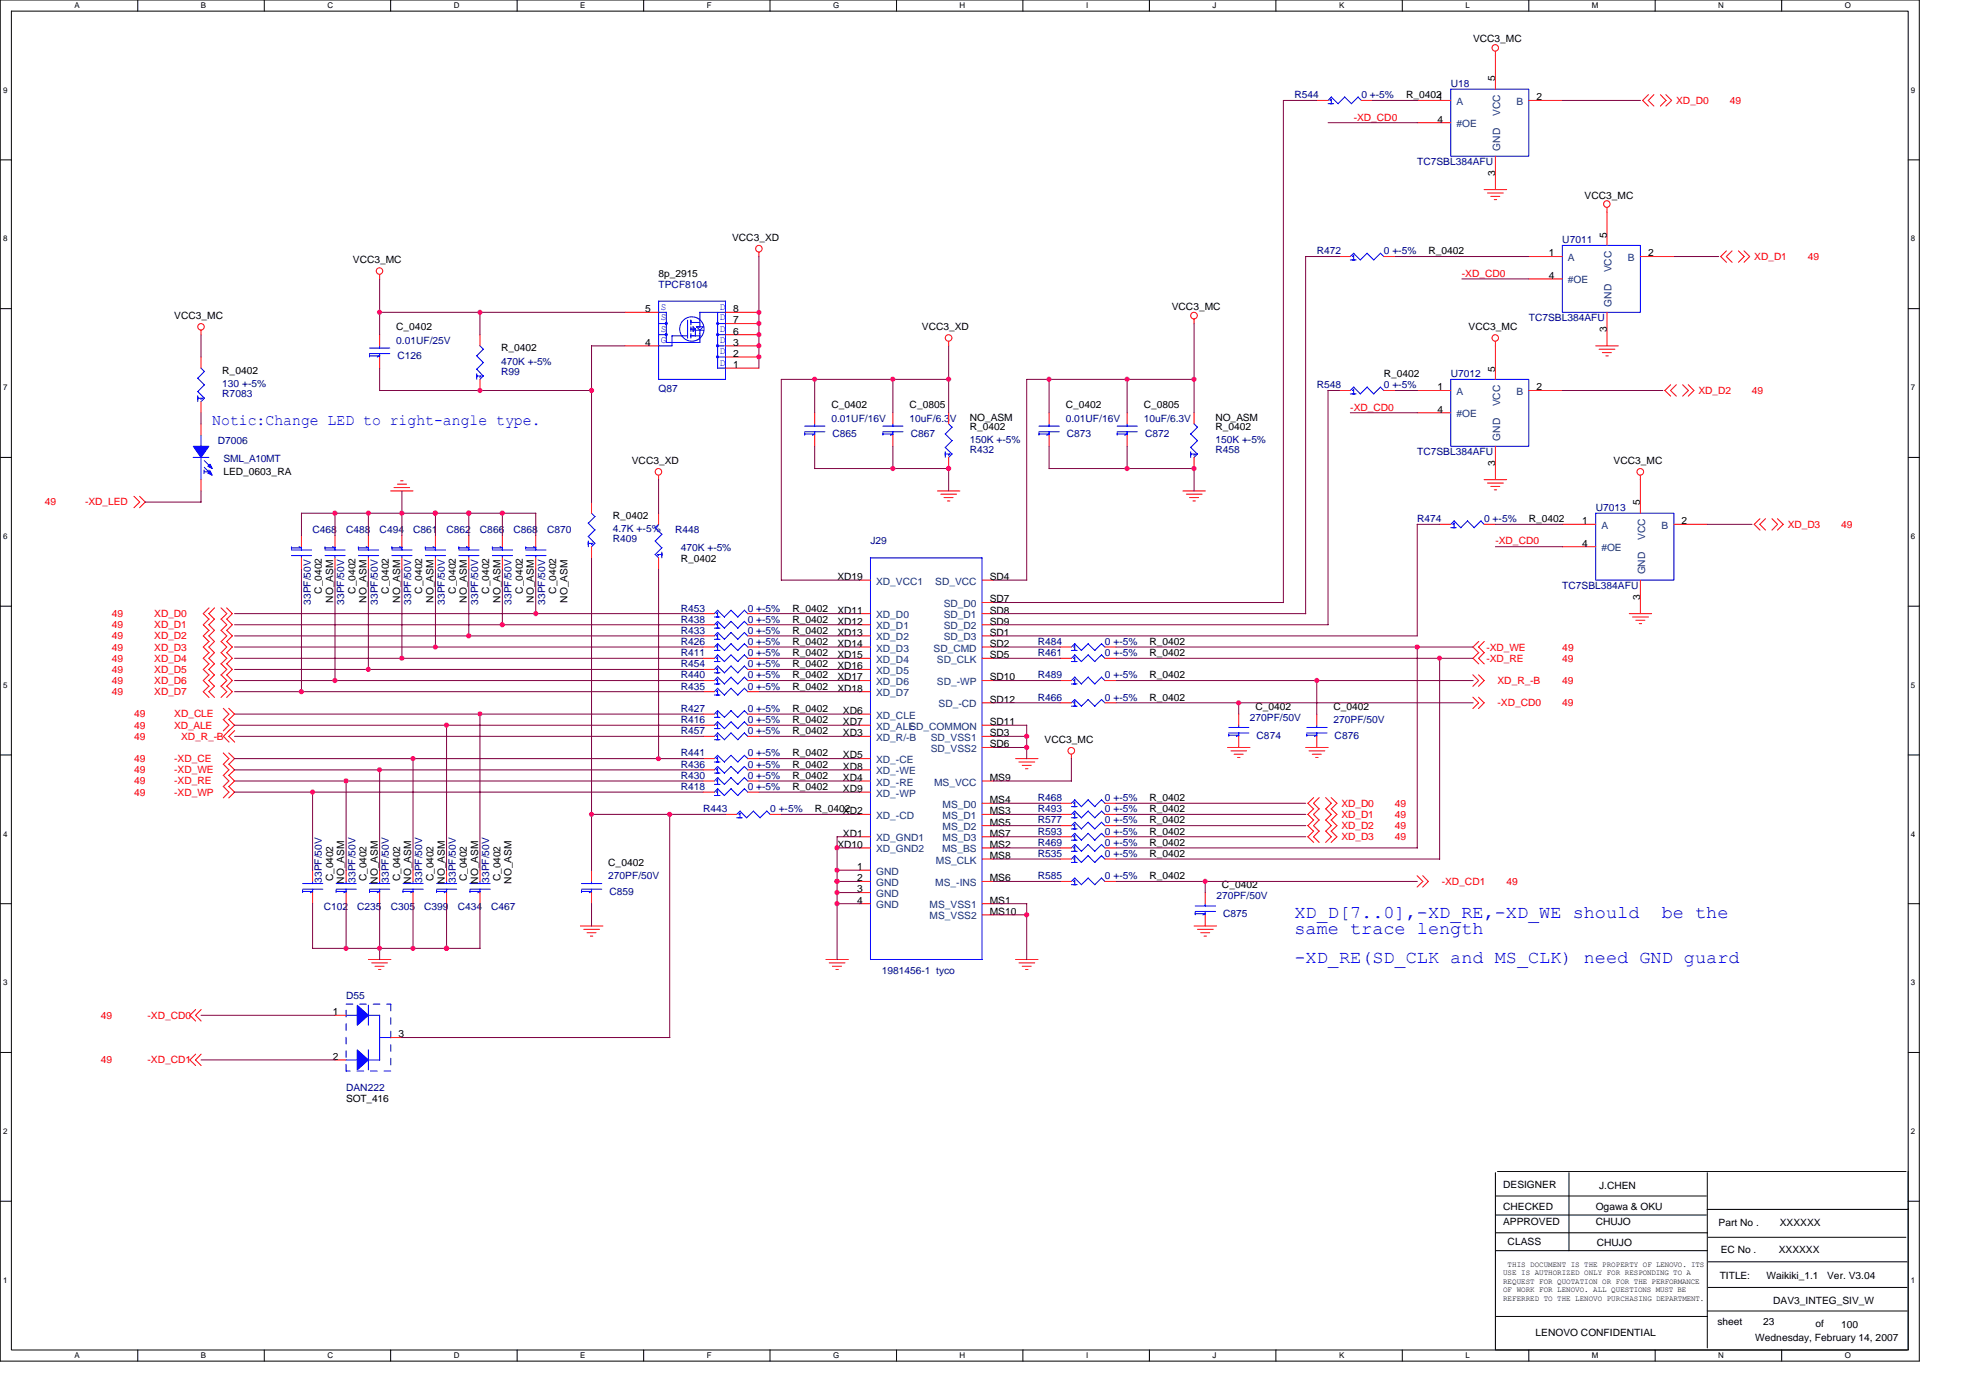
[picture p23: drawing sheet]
<svg xmlns="http://www.w3.org/2000/svg" width="297mm" height="210mm" viewBox="0 0 297 210" stroke-linecap="round" stroke-linejoin="round" font-family="sans-serif">
<defs><g id="words">
<g font-size="2.7" fill="#00f">
<text x="194.5" y="137.9">XD_D[7..0],-XD_RE,-XD_WE should</text>
<text x="249.7" y="137.9">be the</text>
<text x="194.5" y="140.4">same trace length</text>
<text x="194.5" y="144.7">-XD_RE(SD_CLK and MS_CLK) need GND guard</text>
</g>
<text font-size="2.3" fill="#00f" x="31.9" y="63.9">Notic:Change LED to right-angle type.</text>
<g font-size="1.5">
<text x="221.3" y="6.4">VCC3_MC</text>
<text x="211.3" y="14.8">R_04021</text>
<text x="224.7" y="12.2" transform="rotate(-90 224.7 12.2)">5</text>
<text x="230.9" y="15.1">2</text>
<text x="216" y="18.4">4</text>
<text x="224.7" y="26.4" transform="rotate(-90 224.7 26.4)">3</text>
<text x="238.1" y="29.8">VCC3_MC</text>
<text x="241.4" y="35.7" transform="rotate(-90 241.4 35.7)">5</text>
<text x="53" y="39.6">VCC3_MC</text>
<text x="99" y="41.6">8p_2915</text>
<text x="110" y="36.2">VCC3_XD</text>
<text x="214.6" y="38.2">R_0402</text>
<text x="232.7" y="38.5">1</text>
<text x="232.7" y="41.9">4</text>
<text x="247.6" y="38.5">2</text>
<text x="26.2" y="48">VCC3_MC</text>
<text x="96.9" y="46.9">5</text>
<text x="110.2" y="46.9">8</text>
<text x="176.1" y="46.6">VCC3_MC</text>
<text x="59.5" y="49.6">C_0402</text>
<text x="75.3" y="52.8">R_0402</text>
<text x="96.9" y="51.9">4</text>
<text x="110.2" y="53.6">2</text>
<text x="110.2" y="51.9">3</text>
<text x="110.2" y="50.3">6</text>
<text x="110.2" y="48.6">7</text>
<text x="138.5" y="49.6">VCC3_XD</text>
<text x="220.7" y="49.6">VCC3_MC</text>
<text x="241.4" y="49.8" transform="rotate(-90 241.4 49.8)">3</text>
<text x="33.4" y="56.2">R_0402</text>
<text x="110.2" y="55.3">1</text>
<text x="207.9" y="56.7">R_0402</text>
<text x="216" y="58.7">1</text>
<text x="224.7" y="55.8" transform="rotate(-90 224.7 55.8)">5</text>
<text x="230.9" y="58.7">2</text>
<text x="124.9" y="61.4">C_0402</text>
<text x="136.7" y="61.4">C_0805</text>
<text x="145.7" y="64.6">R_0402</text>
<text x="145.7" y="63.2">NO_ASM</text>
<text x="160.1" y="61.4">C_0402</text>
<text x="171.9" y="61.4">C_0805</text>
<text x="182.6" y="64.6">R_0402</text>
<text x="182.6" y="63.2">NO_ASM</text>
<text x="216" y="62">4</text>
<text x="33.6" y="71.4">LED_0603_RA</text>
<text x="94.9" y="69.7">VCC3_XD</text>
<text x="224.7" y="70" transform="rotate(-90 224.7 70)">3</text>
<text x="242.4" y="69.7">VCC3_MC</text>
<text x="92.1" y="78">R_0402</text>
<text x="246.4" y="75.9" transform="rotate(-90 246.4 75.9)">5</text>
<text x="229.7" y="78.5">R_0402</text>
<text x="237.7" y="78.8">1</text>
<text x="237.7" y="82.1">4</text>
<text x="252.7" y="78.8">2</text>
<text x="48.4" y="89.2" transform="rotate(-90 48.4 89.2)">C_0402</text>
<text x="53.4" y="89.2" transform="rotate(-90 53.4 89.2)">C_0402</text>
<text x="58.4" y="89.2" transform="rotate(-90 58.4 89.2)">C_0402</text>
<text x="63.5" y="89.2" transform="rotate(-90 63.5 89.2)">C_0402</text>
<text x="68.5" y="89.2" transform="rotate(-90 68.5 89.2)">C_0402</text>
<text x="73.5" y="89.2" transform="rotate(-90 73.5 89.2)">C_0402</text>
<text x="78.5" y="89.2" transform="rotate(-90 78.5 89.2)">C_0402</text>
<text x="83.6" y="89.2" transform="rotate(-90 83.6 89.2)">C_0402</text>
<text x="102.3" y="84.5">R_0402</text>
<text x="125.8" y="87.1">XD19</text>
<text x="148.7" y="87.1">SD4</text>
<text x="50.1" y="90.5" transform="rotate(-90 50.1 90.5)">NO_ASM</text>
<text x="55.1" y="90.5" transform="rotate(-90 55.1 90.5)">NO_ASM</text>
<text x="60.1" y="90.5" transform="rotate(-90 60.1 90.5)">NO_ASM</text>
<text x="65.1" y="90.5" transform="rotate(-90 65.1 90.5)">NO_ASM</text>
<text x="70.2" y="90.5" transform="rotate(-90 70.2 90.5)">NO_ASM</text>
<text x="75.2" y="90.5" transform="rotate(-90 75.2 90.5)">NO_ASM</text>
<text x="80.2" y="90.5" transform="rotate(-90 80.2 90.5)">NO_ASM</text>
<text x="85.3" y="90.5" transform="rotate(-90 85.3 90.5)">NO_ASM</text>
<text x="119.1" y="91.9">R_0402</text>
<text x="119.1" y="93.6">R_0402</text>
<text x="119.1" y="95.2">R_0402</text>
<text x="125.8" y="95.5">XD13</text>
<text x="125.8" y="93.9">XD12</text>
<text x="125.8" y="92.2">XD11</text>
<text x="148.7" y="95.5">SD1</text>
<text x="148.7" y="93.9">SD9</text>
<text x="148.7" y="92.2">SD8</text>
<text x="148.7" y="90.5">SD7</text>
<text x="246.4" y="90.1" transform="rotate(-90 246.4 90.1)">3</text>
<text x="119.1" y="101.9">R_0402</text>
<text x="119.1" y="96.9">R_0402</text>
<text x="119.1" y="98.6">R_0402</text>
<text x="119.1" y="100.3">R_0402</text>
<text x="125.8" y="100.6">XD16</text>
<text x="125.8" y="98.9">XD15</text>
<text x="125.8" y="97.2">XD14</text>
<text x="148.7" y="98.9">SD5</text>
<text x="148.7" y="97.2">SD2</text>
<text x="172.7" y="96.9">R_0402</text>
<text x="172.7" y="98.6">R_0402</text>
<text x="172.7" y="101.9">R_0402</text>
<text x="119.1" y="103.6">R_0402</text>
<text x="119.1" y="107">R_0402</text>
<text x="125.8" y="103.9">XD18</text>
<text x="125.8" y="102.2">XD17</text>
<text x="126.7" y="107.3">XD6</text>
<text x="148.7" y="105.6">SD12</text>
<text x="148.7" y="102.2">SD10</text>
<text x="172.7" y="105.3">R_0402</text>
<text x="188.6" y="106.6">C_0402</text>
<text x="200.4" y="106.6">C_0402</text>
<text x="119.1" y="110.3">R_0402</text>
<text x="119.1" y="113.7">R_0402</text>
<text x="119.1" y="108.6">R_0402</text>
<text x="126.7" y="114">XD5</text>
<text x="126.7" y="110.6">XD3</text>
<text x="126.7" y="108.9">XD7</text>
<text x="148.7" y="112.3">SD6</text>
<text x="148.7" y="110.6">SD3</text>
<text x="148.7" y="108.9">SD11</text>
<text x="156.9" y="111.7">VCC3_MC</text>
<text x="119.1" y="115.3">R_0402</text>
<text x="119.1" y="117">R_0402</text>
<text x="119.1" y="118.7">R_0402</text>
<text x="126.7" y="119">XD9</text>
<text x="126.7" y="117.3">XD4</text>
<text x="126.7" y="115.7">XD8</text>
<text x="148.7" y="117.3">MS9</text>
<text x="122.4" y="122">R_0402</text>
<text x="126.7" y="125.7">XD1</text>
<text x="126.7" y="122.3">XD2</text>
<text x="148.7" y="125.7">MS7</text>
<text x="148.7" y="124">MS5</text>
<text x="148.7" y="122.3">MS3</text>
<text x="148.7" y="120.7">MS4</text>
<text x="172.7" y="125.4">R_0402</text>
<text x="172.7" y="120.4">R_0402</text>
<text x="172.7" y="122">R_0402</text>
<text x="172.7" y="123.7">R_0402</text>
<text x="91.4" y="130.1">C_0402</text>
<text x="125.8" y="127.4">XD10</text>
<text x="128.8" y="130.7">1</text>
<text x="148.7" y="129.1">MS8</text>
<text x="148.7" y="127.4">MS2</text>
<text x="172.7" y="127.1">R_0402</text>
<text x="172.7" y="128.8">R_0402</text>
<text x="50.1" y="132.4" transform="rotate(-90 50.1 132.4)">C_0402</text>
<text x="51.7" y="132.8" transform="rotate(-90 51.7 132.8)">NO_ASM</text>
<text x="55.1" y="132.4" transform="rotate(-90 55.1 132.4)">C_0402</text>
<text x="56.7" y="132.8" transform="rotate(-90 56.7 132.8)">NO_ASM</text>
<text x="60.1" y="132.4" transform="rotate(-90 60.1 132.4)">C_0402</text>
<text x="61.8" y="132.8" transform="rotate(-90 61.8 132.8)">NO_ASM</text>
<text x="65.1" y="132.4" transform="rotate(-90 65.1 132.4)">C_0402</text>
<text x="66.8" y="132.8" transform="rotate(-90 66.8 132.8)">NO_ASM</text>
<text x="70.2" y="132.4" transform="rotate(-90 70.2 132.4)">C_0402</text>
<text x="71.8" y="132.8" transform="rotate(-90 71.8 132.8)">NO_ASM</text>
<text x="75.2" y="132.4" transform="rotate(-90 75.2 132.4)">C_0402</text>
<text x="76.9" y="132.8" transform="rotate(-90 76.9 132.8)">NO_ASM</text>
<text x="128.8" y="134.1">3</text>
<text x="128.8" y="132.4">2</text>
<text x="128.8" y="135.8">4</text>
<text x="148.7" y="137.4">MS10</text>
<text x="148.7" y="135.8">MS1</text>
<text x="148.7" y="132.4">MS6</text>
<text x="172.7" y="132.1">R_0402</text>
<text x="183.6" y="133.5">C_0402</text>
<text x="50" y="152.5">1</text>
<text x="59.9" y="155.9">3</text>
<text x="50" y="159.2">2</text>
<text x="52" y="165.6">SOT_416</text>
<text x="225.8" y="178.5">DESIGNER</text>
<text x="240.3" y="178.7">J.CHEN</text>
<text x="225.8" y="181.7">CHECKED</text>
<text x="225.8" y="184.1">APPROVED</text>
<text x="239.8" y="181.7">Ogawa &amp; OKU</text>
<text x="239.8" y="184.1">CHUJO</text>
<text x="258.2" y="184.3">Part No .</text>
<text x="267.4" y="184.3">XXXXXX</text>
<text x="226.5" y="187.1">CLASS</text>
<text x="239.9" y="187.3">CHUJO</text>
<text x="258.5" y="188.3">EC No .</text>
<text x="267.2" y="188.3">XXXXXX</text>
<text x="258.4" y="192.1">TITLE:</text>
<text x="265.4" y="192.1">Waikiki_1.1</text>
<text x="266.4" y="196">DAV3_INTEG_SIV_W</text>
<text x="274.5" y="192.1">Ver. V3.04</text>
<text x="230.7" y="200.7">LENOVO CONFIDENTIAL</text>
<text x="258" y="199.2">sheet</text>
<text x="263.7" y="201.5">Wednesday, February 14, 2007</text>
<text x="264.9" y="199.2">23</text>
<text x="272.8" y="199.3">of</text>
<text x="276.6" y="199.5">100</text>
</g>
<g font-size="1.5" fill="#000080">
<text x="194.5" y="14.8">R544</text>
<text x="204.6" y="14.8">0 +-5%</text>
<text x="218" y="13.1">U18</text>
<text x="212.9" y="24.8">TC7SBL384AFU</text>
<text x="197.8" y="38.2">R472</text>
<text x="207.9" y="38.2">0 +-5%</text>
<text x="234.7" y="36.6">U7011</text>
<text x="99" y="43.3">TPCF8104</text>
<text x="59.5" y="51.6">0.01UF/25V</text>
<text x="59.7" y="54">C126</text>
<text x="229.7" y="48.3">TC7SBL384AFU</text>
<text x="33.4" y="59.7">R7083</text>
<text x="33.4" y="58.2">130 +-5%</text>
<text x="75.3" y="56.3">R99</text>
<text x="75.3" y="54.8">470K +-5%</text>
<text x="99" y="58.8">Q87</text>
<text x="197.8" y="58.4">R548</text>
<text x="207.9" y="58.4">0 +-5%</text>
<text x="218" y="56.7">U7012</text>
<text x="124.9" y="63.4">0.01UF/16V</text>
<text x="125.1" y="65.7">C865</text>
<text x="136.7" y="63.4">10uF/6.3V</text>
<text x="136.8" y="65.7">C867</text>
<text x="160.1" y="63.4">0.01UF/16V</text>
<text x="160.3" y="65.7">C873</text>
<text x="171.9" y="63.4">10uF/6.3V</text>
<text x="172" y="65.7">C872</text>
<text x="32.7" y="66.7">D7006</text>
<text x="33.6" y="69.4">SML_A10MT</text>
<text x="145.7" y="68.1">R432</text>
<text x="145.7" y="66.6">150K +-5%</text>
<text x="182.6" y="68.1">R458</text>
<text x="182.6" y="66.6">150K +-5%</text>
<text x="212.9" y="68.4">TC7SBL384AFU</text>
<text x="239.8" y="76.8">U7013</text>
<text x="47" y="80.1">C468</text>
<text x="52" y="80.1">C488</text>
<text x="57" y="80.1">C494</text>
<text x="62.1" y="80.1">C861</text>
<text x="67.1" y="80.1">C862</text>
<text x="72.1" y="80.1">C866</text>
<text x="77.1" y="80.1">C868</text>
<text x="82.2" y="80.1">C870</text>
<text x="92.1" y="81.5">R409</text>
<text x="92.1" y="80">4.7K +-5%</text>
<text x="101.4" y="80.1">R448</text>
<text x="102.3" y="82.8">470K +-5%</text>
<text x="130.8" y="81.8">J29</text>
<text x="212.9" y="78.5">R474</text>
<text x="223" y="78.5">0 +-5%</text>
<text x="234.7" y="88.5">TC7SBL384AFU</text>
<text x="46.7" y="90.8" transform="rotate(-90 46.7 90.8)">33PF/50V</text>
<text x="51.7" y="90.8" transform="rotate(-90 51.7 90.8)">33PF/50V</text>
<text x="56.7" y="90.8" transform="rotate(-90 56.7 90.8)">33PF/50V</text>
<text x="61.8" y="90.8" transform="rotate(-90 61.8 90.8)">33PF/50V</text>
<text x="66.8" y="90.8" transform="rotate(-90 66.8 90.8)">33PF/50V</text>
<text x="71.8" y="90.8" transform="rotate(-90 71.8 90.8)">33PF/50V</text>
<text x="76.9" y="90.8" transform="rotate(-90 76.9 90.8)">33PF/50V</text>
<text x="81.9" y="90.8" transform="rotate(-90 81.9 90.8)">33PF/50V</text>
<text x="102.3" y="91.9">R453</text>
<text x="102.3" y="93.6">R438</text>
<text x="102.3" y="95.2">R433</text>
<text x="112.3" y="91.9">0 +-5%</text>
<text x="112.3" y="93.6">0 +-5%</text>
<text x="112.3" y="95.2">0 +-5%</text>
<text x="102.3" y="101.9">R440</text>
<text x="102.3" y="96.9">R426</text>
<text x="102.3" y="98.6">R411</text>
<text x="102.3" y="100.3">R454</text>
<text x="112.3" y="101.9">0 +-5%</text>
<text x="112.3" y="96.9">0 +-5%</text>
<text x="112.3" y="98.6">0 +-5%</text>
<text x="112.3" y="100.3">0 +-5%</text>
<text x="155.9" y="96.9">R484</text>
<text x="155.9" y="98.6">R461</text>
<text x="155.9" y="101.9">R489</text>
<text x="166" y="96.9">0 +-5%</text>
<text x="166" y="98.6">0 +-5%</text>
<text x="166" y="101.9">0 +-5%</text>
<text x="102.3" y="103.6">R435</text>
<text x="102.3" y="107">R427</text>
<text x="112.3" y="103.6">0 +-5%</text>
<text x="112.3" y="107">0 +-5%</text>
<text x="155.9" y="105.3">R466</text>
<text x="166" y="105.3">0 +-5%</text>
<text x="102.3" y="110.3">R457</text>
<text x="102.3" y="113.7">R441</text>
<text x="102.3" y="108.6">R416</text>
<text x="112.3" y="110.3">0 +-5%</text>
<text x="112.3" y="113.7">0 +-5%</text>
<text x="112.3" y="108.6">0 +-5%</text>
<text x="187.8" y="108.3">270PF/50V</text>
<text x="188.8" y="111">C874</text>
<text x="200.4" y="108.6">270PF/50V</text>
<text x="200.5" y="111">C876</text>
<text x="102.3" y="115.3">R436</text>
<text x="102.3" y="117">R430</text>
<text x="102.3" y="118.7">R418</text>
<text x="112.3" y="115.3">0 +-5%</text>
<text x="112.3" y="117">0 +-5%</text>
<text x="112.3" y="118.7">0 +-5%</text>
<text x="105.6" y="122">R443</text>
<text x="115.7" y="122">0 +-5%</text>
<text x="155.9" y="125.4">R593</text>
<text x="155.9" y="120.4">R468</text>
<text x="155.9" y="122">R493</text>
<text x="155.9" y="123.7">R577</text>
<text x="166" y="125.4">0 +-5%</text>
<text x="166" y="120.4">0 +-5%</text>
<text x="166" y="122">0 +-5%</text>
<text x="166" y="123.7">0 +-5%</text>
<text x="155.9" y="127.1">R469</text>
<text x="155.9" y="128.8">R535</text>
<text x="166" y="127.1">0 +-5%</text>
<text x="166" y="128.8">0 +-5%</text>
<text x="48.4" y="132.6" transform="rotate(-90 48.4 132.6)">33PF/50V</text>
<text x="48.7" y="136.8">C102</text>
<text x="53.4" y="132.6" transform="rotate(-90 53.4 132.6)">33PF/50V</text>
<text x="53.7" y="136.8">C235</text>
<text x="58.4" y="132.6" transform="rotate(-90 58.4 132.6)">33PF/50V</text>
<text x="58.7" y="136.8">C305</text>
<text x="63.5" y="132.6" transform="rotate(-90 63.5 132.6)">33PF/50V</text>
<text x="63.7" y="136.8">C399</text>
<text x="68.5" y="132.6" transform="rotate(-90 68.5 132.6)">33PF/50V</text>
<text x="68.8" y="136.8">C434</text>
<text x="73.5" y="132.6" transform="rotate(-90 73.5 132.6)">33PF/50V</text>
<text x="73.8" y="136.8">C467</text>
<text x="91.4" y="132.1">270PF/50V</text>
<text x="91.6" y="134.5">C859</text>
<text x="155.9" y="132.1">R585</text>
<text x="166" y="132.1">0 +-5%</text>
<text x="182.8" y="135.1">270PF/50V</text>
<text x="183.8" y="137.8">C875</text>
<text x="132.5" y="146.4">1981456-1 tyco</text>
<text x="52" y="150.1">D55</text>
<text x="52" y="164">DAN222</text>
</g>
<g font-size="1.5" fill="#004080">
<text x="218.8" y="15.8">A</text>
<text x="225.4" y="17.5" transform="rotate(-90 225.4 17.5)">VCC</text>
<text x="227.8" y="15.8">B</text>
<text x="218.8" y="19.1">#OE</text>
<text x="225.4" y="22.6" transform="rotate(-90 225.4 22.6)">GND</text>
<text x="235.6" y="39.2">A</text>
<text x="242.1" y="40.9" transform="rotate(-90 242.1 40.9)">VCC</text>
<text x="244.6" y="39.2">B</text>
<text x="235.6" y="42.6">#OE</text>
<text x="242.1" y="46.1" transform="rotate(-90 242.1 46.1)">GND</text>
<text x="218.8" y="59.4">A</text>
<text x="227.8" y="59.4">B</text>
<text x="218.8" y="62.7">#OE</text>
<text x="225.4" y="61.1" transform="rotate(-90 225.4 61.1)">VCC</text>
<text x="225.4" y="66.2" transform="rotate(-90 225.4 66.2)">GND</text>
<text x="240.6" y="79.5">A</text>
<text x="240.6" y="82.8">#OE</text>
<text x="247.2" y="81.2" transform="rotate(-90 247.2 81.2)">VCC</text>
<text x="249.6" y="79.5">B</text>
<text x="131.6" y="87.8">XD_VCC1</text>
<text x="140.5" y="87.8">SD_VCC</text>
<text x="247.2" y="86.3" transform="rotate(-90 247.2 86.3)">GND</text>
<text x="131.6" y="94.6">XD_D1</text>
<text x="131.6" y="92.9">XD_D0</text>
<text x="141.8" y="94.6">SD_D2</text>
<text x="141.8" y="92.9">SD_D1</text>
<text x="141.8" y="91.2">SD_D0</text>
<text x="131.6" y="101.3">XD_D5</text>
<text x="131.6" y="99.6">XD_D4</text>
<text x="131.6" y="97.9">XD_D3</text>
<text x="131.6" y="96.2">XD_D2</text>
<text x="140.3" y="97.9">SD_CMD</text>
<text x="140.8" y="99.6">SD_CLK</text>
<text x="141.8" y="96.2">SD_D3</text>
<text x="131.6" y="108">XD_CLE</text>
<text x="131.6" y="104.6">XD_D7</text>
<text x="131.6" y="102.9">XD_D6</text>
<text x="140.8" y="102.9">SD_-WP</text>
<text x="141" y="106.3">SD_-CD</text>
<text x="131.6" y="111.3">XD_R/-B</text>
<text x="131.6" y="109.6">XD_ALE</text>
<text x="136.6" y="109.6">SD_COMMON</text>
<text x="139.8" y="113">SD_VSS2</text>
<text x="139.8" y="111.3">SD_VSS1</text>
<text x="131.6" y="119.7">XD_-WP</text>
<text x="131.6" y="118">XD_-RE</text>
<text x="131.6" y="116.4">XD_-WE</text>
<text x="131.6" y="114.7">XD_-CE</text>
<text x="140.4" y="118">MS_VCC</text>
<text x="131.6" y="123">XD_-CD</text>
<text x="141.6" y="124.7">MS_D2</text>
<text x="141.6" y="123">MS_D1</text>
<text x="141.6" y="121.4">MS_D0</text>
<text x="131.6" y="131.4">GND</text>
<text x="131.6" y="128.1">XD_GND2</text>
<text x="131.6" y="126.4">XD_GND1</text>
<text x="140.6" y="129.8">MS_CLK</text>
<text x="141.5" y="128.1">MS_BS</text>
<text x="141.6" y="126.4">MS_D3</text>
<text x="131.6" y="134.8">GND</text>
<text x="131.6" y="133.1">GND</text>
<text x="131.6" y="136.5">GND</text>
<text x="139.7" y="136.5">MS_VSS1</text>
<text x="140.5" y="133.1">MS_-INS</text>
<text x="139.7" y="138.1">MS_VSS2</text>
</g>
<g font-size="1.5" fill="#f00">
<text x="251.8" y="15.6">XD_D0</text>
<text x="259.9" y="15.6">49</text>
<text x="203.4" y="18.1">-XD_CD0</text>
<text x="219.6" y="41.6">-XD_CD0</text>
<text x="263.6" y="39.1">XD_D1</text>
<text x="271.6" y="39.1">49</text>
<text x="255.2" y="59.2">XD_D2</text>
<text x="263.2" y="59.2">49</text>
<text x="202.9" y="61.7">-XD_CD0</text>
<text x="6.7" y="75.9">49</text>
<text x="12.8" y="75.9">-XD_LED</text>
<text x="224.7" y="81.8">-XD_CD0</text>
<text x="268.6" y="79.3">XD_D3</text>
<text x="276.6" y="79.3">49</text>
<text x="16.8" y="92.7">49</text>
<text x="16.8" y="94.4">49</text>
<text x="23.2" y="92.7">XD_D0</text>
<text x="23.2" y="94.4">XD_D1</text>
<text x="16.8" y="97.7">49</text>
<text x="16.8" y="96.1">49</text>
<text x="16.8" y="101.1">49</text>
<text x="16.8" y="99.4">49</text>
<text x="23.2" y="97.7">XD_D3</text>
<text x="23.2" y="96.1">XD_D2</text>
<text x="23.2" y="101.1">XD_D5</text>
<text x="23.2" y="99.4">XD_D4</text>
<text x="223.3" y="97.7">-XD_WE</text>
<text x="223.3" y="99.4">-XD_RE</text>
<text x="234.7" y="99.4">49</text>
<text x="234.7" y="97.7">49</text>
<text x="16.8" y="104.5">49</text>
<text x="16.8" y="102.8">49</text>
<text x="20.1" y="107.8">49</text>
<text x="23.2" y="104.5">XD_D7</text>
<text x="23.2" y="102.8">XD_D6</text>
<text x="26.2" y="107.8">XD_CLE</text>
<text x="225" y="102.8">XD_R_-B</text>
<text x="225" y="106.1">-XD_CD0</text>
<text x="234.7" y="106.1">49</text>
<text x="234.7" y="102.8">49</text>
<text x="20.1" y="109.5">49</text>
<text x="20.1" y="111.1">49</text>
<text x="26.2" y="109.5">XD_ALE</text>
<text x="27.2" y="111.1">XD_R_-B</text>
<text x="20.1" y="114.5">49</text>
<text x="20.1" y="116.2">49</text>
<text x="20.1" y="117.9">49</text>
<text x="20.1" y="119.5">49</text>
<text x="26.2" y="114.5">-XD_CE</text>
<text x="26.2" y="116.2">-XD_WE</text>
<text x="26.2" y="117.9">-XD_RE</text>
<text x="26.2" y="119.5">-XD_WP</text>
<text x="201.5" y="121.2">XD_D0</text>
<text x="201.5" y="122.9">XD_D1</text>
<text x="201.5" y="124.6">XD_D2</text>
<text x="209.6" y="121.2">49</text>
<text x="209.6" y="122.9">49</text>
<text x="209.6" y="124.6">49</text>
<text x="201.5" y="126.2">XD_D3</text>
<text x="209.6" y="126.2">49</text>
<text x="216.6" y="132.9">-XD_CD1</text>
<text x="226.4" y="132.9">49</text>
<text x="15.1" y="153.1">49</text>
<text x="22.2" y="153.1">-XD_CD0</text>
<text x="15.1" y="159.8">49</text>
<text x="22.2" y="159.8">-XD_CD1</text>
</g>
<g font-size="1.5" fill="#00f">
<text x="99.3" y="46.6">S</text>
<text x="108.2" y="46.6">D</text>
<text x="99.3" y="48.1">S</text>
<text x="99.3" y="49.8">S</text>
<text x="99.3" y="51.5">G</text>
<text x="108.2" y="51.5">D</text>
<text x="108.2" y="49.8">D</text>
<text x="108.2" y="48.1">D</text>
<text x="108.2" y="53.2">D</text>
<text x="108.2" y="55">D</text>
<text x="30.6" y="70.4" transform="rotate(90 30.6 70.4)">1</text>
</g>
<g font-size="1.2">
<text x="11.2" y="1.3">A</text>
<text x="30.2" y="1.3">B</text>
<text x="49.2" y="1.3">C</text>
<text x="68.2" y="1.3">D</text>
<text x="87.2" y="1.3">E</text>
<text x="106.2" y="1.3">F</text>
<text x="125.2" y="1.3">G</text>
<text x="144.2" y="1.3">H</text>
<text x="163.2" y="1.3">I</text>
<text x="182.2" y="1.3">J</text>
<text x="201.2" y="1.3">K</text>
<text x="220.2" y="1.3">L</text>
<text x="239.2" y="1.3">M</text>
<text x="258.2" y="1.3">N</text>
<text x="277.2" y="1.3">O</text>
<text x=".5" y="13.9">9</text>
<text x="287.1" y="13.9">9</text>
<text x=".5" y="36.3">8</text>
<text x="287.1" y="36.3">8</text>
<text x=".5" y="58.6">7</text>
<text x="287.1" y="58.6">7</text>
<text x=".5" y="81">6</text>
<text x="287.1" y="81">6</text>
<text x=".5" y="103.3">5</text>
<text x="287.1" y="103.3">5</text>
<text x=".5" y="125.7">4</text>
<text x="287.1" y="125.7">4</text>
<text x=".5" y="148">3</text>
<text x="287.1" y="148">3</text>
<text x=".5" y="170.4">2</text>
<text x="287.1" y="170.4">2</text>
<text x="225.8" y="191.6">USE IS AUTHORIZED ONLY FOR RESPONDING TO A</text>
<text x="226.5" y="190.4">THIS DOCUMENT IS THE PROPERTY OF LENOVO. ITS</text>
<text x=".5" y="192.7">1</text>
<text x="225.8" y="192.9">REQUEST FOR QUOTATION OR FOR THE PERFORMANCE</text>
<text x="225.8" y="194.2">OF WORK FOR LENOVO. ALL QUESTIONS MUST BE</text>
<text x="225.8" y="195.5">REFERRED TO THE LENOVO PURCHASING DEPARTMENT.</text>
<text x="287.1" y="192.7">1</text>
<text x="11.2" y="204.1">A</text>
<text x="30.2" y="204.1">B</text>
<text x="49.2" y="204.1">C</text>
<text x="68.2" y="204.1">D</text>
<text x="87.2" y="204.1">E</text>
<text x="106.2" y="204.1">F</text>
<text x="125.2" y="204.1">G</text>
<text x="144.2" y="204.1">H</text>
<text x="163.2" y="204.1">I</text>
<text x="182.2" y="204.1">J</text>
<text x="201.2" y="204.1">K</text>
<text x="220.2" y="204.1">L</text>
<text x="239.2" y="204.1">M</text>
<text x="258.2" y="204.1">N</text>
<text x="277.2" y="204.1">O</text>
</g>
</g></defs>
<path d="M0 0h288.4v204.5h-288.4zM1.7 1.7h285v201.1h-285z" fill="none" stroke="#000" stroke-width=".15"/>
<g fill="#fff">
<path d="M11.2 .2h.8v1.3h-.8z"/>
<path d="M11.2 203h.8v1.4h-.8z"/>
</g>
<path d="M20.7 0v1.7M20.7 202.8v1.7" fill="none" stroke="#000" stroke-width=".15"/>
<g fill="#fff">
<path d="M30.2 .2h.8v1.3h-.8z"/>
<path d="M30.2 203h.8v1.4h-.8z"/>
</g>
<path d="M39.7 0v1.7M39.7 202.8v1.7" fill="none" stroke="#000" stroke-width=".15"/>
<g fill="#fff">
<path d="M49.2 .2h.8v1.3h-.8z"/>
<path d="M49.2 203h.8v1.4h-.8z"/>
</g>
<path d="M58.7 0v1.7M58.7 202.8v1.7" fill="none" stroke="#000" stroke-width=".15"/>
<g fill="#fff">
<path d="M68.2 .2h.8v1.3h-.8z"/>
<path d="M68.2 203h.8v1.4h-.8z"/>
</g>
<path d="M77.7 0v1.7M77.7 202.8v1.7" fill="none" stroke="#000" stroke-width=".15"/>
<g fill="#fff">
<path d="M87.2 .2h.8v1.3h-.8z"/>
<path d="M87.2 203h.8v1.4h-.8z"/>
</g>
<path d="M96.7 0v1.7M96.7 202.8v1.7" fill="none" stroke="#000" stroke-width=".15"/>
<g fill="#fff">
<path d="M106.2 .2h.7v1.3h-.7z"/>
<path d="M106.2 203h.7v1.4h-.7z"/>
</g>
<path d="M115.7 0v1.7M115.7 202.8v1.7" fill="none" stroke="#000" stroke-width=".15"/>
<g fill="#fff">
<path d="M125.2 .2h.9v1.3h-.9z"/>
<path d="M125.2 203h.9v1.4h-.9z"/>
</g>
<path d="M134.7 0v1.7M134.7 202.8v1.7" fill="none" stroke="#000" stroke-width=".15"/>
<g fill="#fff">
<path d="M144.2 .2h.8v1.3h-.8z"/>
<path d="M144.2 203h.8v1.4h-.8z"/>
</g>
<path d="M153.7 0v1.7M153.7 202.8v1.7" fill="none" stroke="#000" stroke-width=".15"/>
<g fill="#fff">
<path d="M163.2 .2h.3v1.3h-.3z"/>
<path d="M163.2 203h.3v1.4h-.3z"/>
</g>
<path d="M172.7 0v1.7M172.7 202.8v1.7" fill="none" stroke="#000" stroke-width=".15"/>
<g fill="#fff">
<path d="M182.2 .2h.6v1.3h-.6z"/>
<path d="M182.2 203h.6v1.4h-.6z"/>
</g>
<path d="M191.7 0v1.7M191.7 202.8v1.7" fill="none" stroke="#000" stroke-width=".15"/>
<g fill="#fff">
<path d="M201.2 .2h.8v1.3h-.8z"/>
<path d="M201.2 203h.8v1.4h-.8z"/>
</g>
<path d="M210.7 0v1.7M210.7 202.8v1.7" fill="none" stroke="#000" stroke-width=".15"/>
<g fill="#fff">
<path d="M220.2 .2h.6v1.3h-.6z"/>
<path d="M220.2 203h.6v1.4h-.6z"/>
</g>
<path d="M229.7 0v1.7M229.7 202.8v1.7" fill="none" stroke="#000" stroke-width=".15"/>
<g fill="#fff">
<path d="M239.2 .2h.9v1.3h-.9z"/>
<path d="M239.2 203h.9v1.4h-.9z"/>
</g>
<path d="M248.7 0v1.7M248.7 202.8v1.7" fill="none" stroke="#000" stroke-width=".15"/>
<g fill="#fff">
<path d="M258.2 .2h.8v1.3h-.8z"/>
<path d="M258.2 203h.8v1.4h-.8z"/>
</g>
<path d="M267.7 0v1.7M267.7 202.8v1.7" fill="none" stroke="#000" stroke-width=".15"/>
<g fill="#fff">
<path d="M277.2 .2h.9v1.3h-.9z"/>
<path d="M277.2 203h.9v1.4h-.9z"/>
<path d="M.5 12.8h.6v1.4h-.6z"/>
<path d="M287.1 12.8h.7v1.4h-.7z"/>
<path d="M.5 35.2h.6v1.3h-.6z"/>
<path d="M287.1 35.2h.7v1.3h-.7z"/>
</g>
<path d="M0 24h1.7M286.7 24h1.7" fill="none" stroke="#000" stroke-width=".15"/>
<g fill="#fff">
<path d="M.5 57.6h.6v1.3h-.6z"/>
<path d="M287.1 57.6h.7v1.3h-.7z"/>
</g>
<path d="M0 46.4h1.7M286.7 46.4h1.7" fill="none" stroke="#000" stroke-width=".15"/>
<g fill="#fff">
<path d="M.5 79.9h.6v1.3h-.6z"/>
<path d="M287.1 79.9h.7v1.3h-.7z"/>
</g>
<path d="M0 68.7h1.7M286.7 68.7h1.7" fill="none" stroke="#000" stroke-width=".15"/>
<g fill="#fff">
<path d="M.5 102.3h.6v1.3h-.6z"/>
<path d="M287.1 102.3h.7v1.3h-.7z"/>
</g>
<path d="M0 91.1h1.7M286.7 91.1h1.7" fill="none" stroke="#000" stroke-width=".15"/>
<g fill="#fff">
<path d="M.5 124.6h.6v1.3h-.6z"/>
<path d="M287.1 124.6h.7v1.3h-.7z"/>
</g>
<path d="M0 113.4h1.7M286.7 113.4h1.7" fill="none" stroke="#000" stroke-width=".15"/>
<g fill="#fff">
<path d="M.5 147h.6v1.3h-.6z"/>
<path d="M287.1 147h.7v1.3h-.7z"/>
</g>
<path d="M0 135.8h1.7M286.7 135.8h1.7" fill="none" stroke="#000" stroke-width=".15"/>
<g fill="#fff">
<path d="M.5 169.3h.6v1.3h-.6z"/>
<path d="M287.1 169.3h.7v1.3h-.7z"/>
</g>
<path d="M0 158.1h1.7M286.7 158.1h1.7" fill="none" stroke="#000" stroke-width=".15"/>
<g fill="#fff">
<path d="M.5 191.7h.6v1.3h-.6z"/>
<path d="M287.1 191.7h.7v1.3h-.7z"/>
</g>
<g fill="none" stroke="#000" stroke-width=".15">
<path d="M224.7 179.7h31.7M224.7 176.2v26.7M225 176h61.4M235.7 176.2v11.7M256.5 176.2v26.3M286.7 176v26.8M0 180.5h1.7M224.7 182.6h31.7M224.7 185.2h31.8M224.7 187.9h31.8M224.7 197.8h31.8M256.5 181.7h30.2"/>
<path d="M256.5 197h30.1M256.7 189.6h29.8M256.7 185.9h29.7M256.7 193.4h29.8M286.7 180.5h1.7M224.8 202.8h61.7"/>
</g>
<g fill="none" stroke="#f00" stroke-width=".15">
<path d="M197.8 15.1h1.7M204.6 15.1h1.6M212.9 15.1h5.1M212.9 18.4h5.1M224.7 7.7v5.7M229.7 15.1h5M247.7 14.2l-.9 .9 .9 .8M248.5 14.2l-.9 .9 .9 .8M249.5 14.2l.8 .9-.8 .8M250.3 14.2l.9 .9-.9 .8M114 37.9v.7M201.2 38.5h1.7"/>
<path d="M207.9 38.5h1.7M223 28.5h3.4M223.5 29h2.4M224 29.5h1.3M224.5 30h.4M224.7 23.5v5M229.7 38.5h5M241.4 31.2v5.7M246.5 38.5h5M259.4 37.7l-.9 .8 .9 .9M260.2 37.7l-.8 .8 .8 .9M261.2 37.7l.9 .8-.9 .9"/>
<path d="M262 37.7l.9 .8-.9 .9M30.2 49.6v.7M30.2 53.6v1.7M57 41.2v.7M57 50.3v1.7M57 53.6v1.7M72.1 50.3v1.7M72.1 57v1.7M93.9 52h5.1M93.9 46.9h5.1M109 52h5M109 55.3h5"/>
<path d="M109 53.6h5M109 46.9h5M109 50.3h5M109 48.6h5M142.5 51.3v.7M179.4 47.9v.7M201.2 58.7h1.7M207.9 58.7h1.7M212.9 58.7h5.1M224.7 51.3v5.7M229.7 41.9h5M229.7 58.7h5"/>
<path d="M239.8 52h3.3M240.3 52.5h2.3M240.7 53h1.4M241.3 53.5h.3M241.4 46.9v5.1M251 57.8l-.9 .9 .9 .8M251.9 57.8l-.9 .9 .9 .8M252.8 57.8l.9 .9-.9 .8M253.7 57.8l.8 .9-.8 .8M20.1 74.6l.9 .8-.9 .9M21 74.6l.8 .8-.8 .9M30.2 60.3v1.7"/>
<path d="M30.2 63.7v1.7M30.2 72.1v1.7M58.7 73.8h3.4M59.2 73.3h2.3M59.7 72.7h1.4M60.2 72.2h.4M88.9 75.4v1.7M99 71.4v.7M99 77.1v1.7M122.4 62v1.7M122.4 65.4v1.7M134.2 62v1.7"/>
<path d="M134.2 65.4v1.7M140.9 73.8h3.3M141.3 74.3h2.4M141.8 74.8h1.4M142.4 75.3h.3M142.5 62v1.7M142.5 68.7v1.7M157.6 62v1.7M157.6 65.4v1.7M169.4 62v1.7M169.4 65.4v1.7M177.7 73.8h3.4"/>
<path d="M178.2 74.3h2.4M178.7 74.8h1.4M179.2 75.3h.4M179.4 62v1.7M179.4 68.7v1.7M212.9 62h5.1M216.3 78.8h1.7M223 72.1h3.4M223 78.8h1.7M223.5 72.6h2.4M224 73.1h1.3M224.5 73.6h.4"/>
<path d="M224.7 67.1v5M234.7 78.8h5.1M246.5 71.4v5.7M251.5 78.8h5M264.4 77.9l-.8 .9 .8 .9M265.3 77.9l-.9 .9 .9 .9M266.2 77.9l.9 .9-.9 .9M267.1 77.9l.8 .9-.8 .9M31.4 91.3l-.9 .9 .9 .8M31.4 93l-.9 .9 .9 .8M31.4 96.4l-.9 .8 .9 .9M31.4 94.7l-.9 .8 .9 .9"/>
<path d="M31.4 99.7l-.9 .9 .9 .8M31.4 98l-.9 .9 .9 .9M32.2 91.3l-.8 .9 .8 .8M32.2 93l-.8 .9 .8 .8M32.2 96.4l-.8 .8 .8 .9M32.2 94.7l-.8 .8 .8 .9M32.2 99.7l-.8 .9 .8 .8M32.2 98l-.8 .9 .8 .9M33.2 91.3l.9 .9-.9 .8M33.2 93l.9 .9-.9 .8M33.2 96.4l.9 .8-.9 .9M33.2 94.7l.9 .8-.9 .9"/>
<path d="M33.2 99.7l.9 .9-.9 .8M33.2 98l.9 .9-.9 .9M34.1 91.3l.8 .9-.8 .8M34.1 93l.8 .9-.8 .8M34.1 96.4l.8 .8-.8 .9M34.1 94.7l.8 .8-.8 .9M34.1 99.7l.8 .9-.8 .8M34.1 98l.8 .9-.8 .9M45.3 80.5v1.6M45.3 83.8v1.7M50.3 80.5v1.6M50.3 83.8v1.7"/>
<path d="M55.3 80.5v1.6M55.3 83.8v1.7M60.4 80.5v1.6M60.4 83.8v1.7M65.4 80.5v1.6M65.4 83.8v1.7M70.4 80.5v1.6M70.4 83.8v1.7M75.5 80.5v1.6M75.5 83.8v1.7M80.5 80.5v1.6M80.5 83.8v1.7"/>
<path d="M88.9 82.1v1.7M99 83.8v1.7M105.6 92.2h1.7M105.6 93.9h1.7M105.6 95.5h1.7M105.6 98.9h1.7M105.6 97.2h1.7M112.3 92.2h1.7M112.3 93.9h1.7M112.3 95.5h1.7M112.3 98.9h1.7M112.3 97.2h1.7"/>
<path d="M129.1 92.2h1.7M129.1 93.9h1.7M129.1 95.5h1.7M129.1 98.9h1.7M129.1 97.2h1.7M129.1 87.2h1.7M147.5 92.2h1.7M147.5 93.9h1.7M147.5 95.5h1.7M147.5 98.9h1.7M147.5 97.2h1.7M147.5 90.5h1.7"/>
<path d="M147.5 87.2h1.7M159.3 98.9h1.7M159.3 97.2h1.7M166 98.9h1.7M166 97.2h1.7M222.2 96.4l-.9 .8 .9 .9M222.2 98l-.9 .9 .9 .9M223 96.4l-.8 .8 .8 .9M223 98l-.8 .9 .8 .9M234.7 82.1h5.1M244.8 92.2h3.4M245.3 92.7h2.4"/>
<path d="M245.8 93.2h1.3M246.3 93.7h.4M246.5 87.2v5M31.4 103.1l-.9 .8 .9 .9M31.4 101.4l-.9 .9 .9 .8M32.2 103.1l-.8 .8 .8 .9M32.2 101.4l-.8 .9 .8 .8M33.2 103.1l.9 .8-.9 .9M33.2 101.4l.9 .9-.9 .8M33.5 106.4l.9 .9-.9 .8M33.5 108.1l.9 .9-.9 .8M33.5 113.1l.9 .9-.9 .9"/>
<path d="M33.5 114.8l.9 .9-.9 .8M33.5 116.5l.9 .8-.9 .9M33.5 118.2l.9 .8-.9 .9M34.1 103.1l.8 .8-.8 .9M34.1 101.4l.8 .9-.8 .8M34.4 106.4l.8 .9-.8 .8M34.4 108.1l.8 .9-.8 .8M34.4 113.1l.8 .9-.8 .9M34.4 114.8l.8 .9-.8 .8M34.4 116.5l.8 .8-.8 .9M34.4 118.2l.8 .8-.8 .9M34.4 109.8l-.8 .8 .8 .9"/>
<path d="M35.3 109.8l-.9 .8 .9 .9M105.6 114h1.7M105.6 110.6h1.7M105.6 115.7h1.7M105.6 117.3h1.7M105.6 119h1.7M105.6 102.3h1.7M105.6 103.9h1.7M105.6 109h1.7M105.6 107.3h1.7M105.6 100.6h1.7M112.3 114h1.7"/>
<path d="M112.3 110.6h1.7M112.3 115.7h1.7M112.3 117.3h1.7M112.3 119h1.7M112.3 102.3h1.7M112.3 103.9h1.7M112.3 109h1.7M112.3 107.3h1.7M112.3 100.6h1.7M129.1 114h1.7M129.1 110.6h1.7M129.1 115.7h1.7"/>
<path d="M129.1 117.3h1.7M129.1 119h1.7M129.1 102.3h1.7M129.1 103.9h1.7M129.1 109h1.7M129.1 107.3h1.7M129.1 100.6h1.7M147.5 112.3h1.7M147.5 110.6h1.7M147.5 117.3h1.7M147.5 102.3h1.7M147.5 105.6h1.7"/>
<path d="M147.5 109h1.7M152.6 114h3.4M153.1 114.5h2.4M153.6 115h1.3M154.1 115.5h.3M159.3 102.3h1.7M159.3 105.6h1.7M161 113.3v.7M166 102.3h1.7M166 105.6h1.7M184.4 112.3h3.4M185 112.8h2.3"/>
<path d="M185.4 113.3h1.4M185.9 113.8h.4M186.1 107.3v1.7M186.1 110.6v1.7M196.2 112.3h3.4M196.7 112.8h2.3M197.2 113.3h1.3M197.4 119.8l-.9 .9 .9 .9M197.7 113.8h.3M197.8 107.3v1.7M197.8 110.6v1.7M198.2 119.8l-.8 .9 .8 .9"/>
<path d="M199.2 119.8l.8 .9-.8 .9M200 119.8l.9 .9-.9 .9M221.3 101.4l.9 .9-.9 .8M221.3 104.8l.9 .8-.9 .9M222.1 101.4l.9 .9-.9 .8M222.1 104.8l.9 .8-.9 .9M47 130.7v1.7M47 134.1v1.7M52 130.7v1.7M52 134.1v1.7M57 130.7v1.7M57 134.1v1.7"/>
<path d="M62.1 130.7v1.7M62.1 134.1v1.7M67.1 130.7v1.7M67.1 134.1v1.7M72.1 130.7v1.7M72.1 134.1v1.7M87.2 139.1h3.4M87.7 139.6h2.4M88.9 130.7v1.7M88.9 134.1v1.7M109 122.4h1.7M115.7 122.4h1.7"/>
<path d="M129.1 122.4h1.7M129.1 125.7h1.7M129.1 127.4h1.7M129.1 135.8h1.7M129.1 132.4h1.7M129.1 134.1h1.7M129.1 130.7h1.7M147.5 122.4h1.7M147.5 125.7h1.7M147.5 120.7h1.7M147.5 127.4h1.7M147.5 137.5h1.7"/>
<path d="M147.5 135.8h1.7M147.5 132.4h1.7M147.5 129.1h1.7M147.5 124.1h1.7M159.3 122.4h1.7M159.3 125.7h1.7M159.3 120.7h1.7M159.3 127.4h1.7M159.3 132.4h1.7M159.3 129.1h1.7M159.3 124.1h1.7M166 122.4h1.7"/>
<path d="M166 125.7h1.7M166 120.7h1.7M166 127.4h1.7M166 132.4h1.7M166 129.1h1.7M166 124.1h1.7M179.4 139.1h3.4M179.9 139.6h2.4M181.1 134.1v1.7M181.1 137.5v1.6M197.4 121.5l-.9 .9 .9 .8M197.4 123.2l-.9 .9 .9 .8"/>
<path d="M197.4 124.9l-.9 .8 .9 .9M198.2 121.5l-.8 .9 .8 .8M198.2 123.2l-.8 .9 .8 .8M198.2 124.9l-.8 .8 .8 .9M199.2 121.5l.8 .9-.8 .8M199.2 123.2l.8 .9-.8 .8M199.2 124.9l.8 .8-.8 .9M200 121.5l.9 .9-.9 .8M200 123.2l.9 .9-.9 .8M200 124.9l.9 .8-.9 .9M212.9 131.6l.9 .8-.9 .9M213.8 131.6l.8 .8-.8 .9"/>
<path d="M29.4 151.7l-.9 .8 .9 .9M29.4 158.4l-.9 .9 .9 .8M30.2 151.7l-.8 .8 .8 .9M30.2 158.4l-.8 .9 .8 .8M50.3 152.5h1.7M50.3 159.3h1.7M55.3 144.2h3.4M55.9 144.7h2.3M56.3 145.2h1.4M56.9 145.7h.3M58.7 155.9h1.7M88.2 140.1h1.4"/>
<path d="M88.7 140.7h.4M124.1 144.2h3.4M124.6 144.7h2.4M125.1 145.2h1.3M125.6 145.7h.4M152.6 144.2h3.4M153.1 144.7h2.4M153.6 145.2h1.3M154.1 145.7h.3M180.4 140.1h1.4M180.9 140.7h.4"/>
<circle cx="224.7" cy="7.2" r=".49"/>
<circle cx="114" cy="37.4" r=".49"/>
<circle cx="241.4" cy="30.7" r=".49"/>
<circle cx="30.2" cy="49.1" r=".49"/>
<circle cx="57" cy="40.7" r=".49"/>
<circle cx="142.5" cy="50.8" r=".49"/>
<circle cx="179.4" cy="47.4" r=".5"/>
<circle cx="224.7" cy="50.8" r=".49"/>
<circle cx="98.9" cy="70.9" r=".49"/>
<circle cx="246.4" cy="70.9" r=".5"/>
<circle cx="161" cy="112.8" r=".5"/>
</g>
<g fill="none" stroke="#00f" stroke-width=".15">
<path d="M199.5 15.6h.9M199.8 15.1l.2-.2v.7M200 14.6l1.1 1M200 14.6l-.5 .5M204 14.6l.6 .5M204.1 14.6l-1 1-1-1-1.1 1M218 13.4h11.7v10.1h-11.7zM202.9 38.5l.5-.4 1 1M202.9 39.1h.8M203.4 38.4v.7M203.4 38.4l-.2 .2M205.4 38.1l1 1 1-1.1 .5 .6"/>
<path d="M205.4 38l-1 1.1M234.7 36.9h11.8v10h-11.8zM29.7 58.8l1 1M29.7 56.8l1 1M29.7 59.8h.7l-.2 .2M29.7 59.5v.8M30.2 55.3l.5 .5M30.7 57.8l-1 1M30.7 55.8l-1 1M30.7 59.8l-.5 .5M55.5 53.3v.3M55.5 52.3h3.1"/>
<path d="M55.5 53.1h3.1M55.5 53.5h1.6l-.4 .2M57 52v.3M57 53.1v.5M71.6 55.5l1 1M71.6 53.4l1 1.1M71.6 56.5h.7M71.6 56.1v.9M72.1 51.9l.5 .6M72.3 56.5l-.2 .2M72.6 54.5l-1 1M72.6 52.5l-1 1"/>
<path d="M72.6 56.5l-.5 .5M98.9 46.9h1.2v4.6h5.1v-1.9M98.9 52h2.1M98.9 50.3h1.2M99 48.6h1.1M99 45.3h10M99 45.2l-.1 11.8h10.1v-11.7M100 48.5h.2v.2h-.2zM100 50.2h.2v.2h-.2zM100.9 50.5h2.4M101 50.5v1.5M103.3 48.1v2.7"/>
<path d="M103.8 50.5h1.4M103.8 48.5h1.4M103.8 48.1v.7M103.8 49.1v.7M103.8 50.1v.7M103.8 49.4h.7l-.4 .4M104.1 49.8v-.7l.4 .3v1.1M104.6 49.6h1.1M105.6 49.1l-.5 .5M105.7 49.1h-1.1l.6 .5M107.7 50.2h.2v.2h-.2zM107.7 48.5h.2v.2h-.2z"/>
<path d="M107.7 51.8h.2v.3h-.2zM107.7 53.5h.2v.2h-.2zM107.8 52h1M107.8 50.3h1.2M107.8 55.3h1.2M107.8 53.6h1.2M107.8 46.9v8.4M107.8 48.6h1.2M109 46.9h-3.8v2.2M202.9 59.2h.8M203.4 58.5v.7M203.4 58.2l1 1"/>
<path d="M203.4 58.5l-.2 .2M203.4 58.1l-.5 .6M205.4 58.1l-1 1.1M207.4 58.2l.5 .5M207.4 58.1l-1 1.1-1-1M218 57h11.7v10.1h-11.7zM29 68.7h2.4M30.2 65.4v1.7M30.2 68.7v3.4M30.7 69.2l1 1M30.7 70.2l1 1M88.4 78.6l1 1"/>
<path d="M88.9 77.1l.5 .5-1 1M89.4 79.6l-1 1 1 1-.5 .5M98.4 79.3l1 1M99 78.8l-.6 .5M120.9 64h3M120.9 64.9h3M120.9 65.2h1.5l-.3 .2M120.9 65v.4M122.4 63.7v.4M122.4 64.9v.5M132.6 64h3.1M132.6 64.9h3.1"/>
<path d="M132.6 65.2h1.6M132.6 65v.4M134.2 63.7v.4M134.2 64.9v.5M134.2 65.2l-.4 .2M142 67.2l1 1M142 68.2h.7M142 67.9v.8M142.5 63.7l.5 .5M142.7 68.2l-.2 .2M143.1 66.2l-1.1 1M143.1 64.2l-1.1 1 1 1"/>
<path d="M143.1 68.2l-.6 .5M156.1 64h3M156.1 64.9h3M156.1 65.2h1.5M156.1 65v.4M157.6 63.7v.4M157.6 64.9v.5M157.6 65.2l-.3 .2M167.8 64h3.1M167.8 64.9h3.1M167.8 65.2h1.6l-.4 .2M167.8 65v.4"/>
<path d="M169.4 63.7v.4M169.4 64.9v.5M178.9 67.2l1 1-.5 .5M178.9 65.2l1 1M178.9 68.2h.7l-.2 .2M178.9 67.9v.8M179.4 63.7l.5 .5-1 1M179.9 66.2l-1 1M218 79.3h.8M218.5 78.3l1 1M218.5 78.6v.7M218.5 78.6l-.2 .2"/>
<path d="M218.5 78.3l-.5 .5M220.5 78.3l-1 1M222.5 78.3l.5 .5M222.5 78.3l-1 1-1-1M239.8 77.1h11.7v10.1h-11.7zM43.8 83.5h3M43.8 82.6h3M43.8 82.1v.4M44.9 82.1l.4 .2h-1.5M45.3 82.1v.6M45.3 83.5v.3M48.8 83.5h3.1"/>
<path d="M48.8 82.6h3.1M48.8 82.3h1.6M48.8 82.1v.4M50 82.1l.3 .2M50.3 82.1v.6M50.3 83.5v.3M53.8 83.5h3.1M53.8 82.6h3.1M53.8 82.1v.4M55 82.1l.4 .2h-1.6M55.3 82.1v.6M55.3 83.5v.3"/>
<path d="M58.9 83.5h3M58.9 82.6h3M58.9 82.1v.4M60 82.1l.4 .2h-1.5M60.4 82.1v.6M60.4 83.5v.3M63.9 83.5h3M63.9 82.6h3M63.9 82.1v.4M65.1 82.1l.3 .2h-1.5M65.4 82.1v.6M65.4 83.5v.3"/>
<path d="M68.9 83.5h3.1M68.9 82.6h3.1M68.9 82.3h1.6M68.9 82.1v.4M70.1 82.1l.3 .2M70.4 82.1v.6M70.4 83.5v.3M74 83.5h3M74 82.6h3M74 82.3h1.5M74 82.1v.4M75.1 82.1l.4 .2"/>
<path d="M75.5 82.1v.6M75.5 83.5v.3M79 83.5h3M79 82.6h3M79 82.3h1.5M79 82.1v.4M80.2 82.1l.3 .2M80.5 82.1v.6M80.5 83.5v.3M88.4 81.6h.7l-.2 .2M88.4 81.3v.8M98.4 81.3l1 1"/>
<path d="M98.4 83.3l.6 .5M98.8 83.3h.6M98.8 83.3l.2 .2M99.4 83v.8M99.5 82.3l-1.1 1M99.5 80.3l-1.1 1M107.3 92.7h.9M107.3 94.4h.9M107.3 96.1h.9M107.3 97.7h.9M107.3 99.4h.9M107.6 92.2l.2-.2v.7"/>
<path d="M107.6 95.6l.2-.2v.7M107.8 93.7v.7M107.8 97v.7M107.8 98.7v.7M107.8 91.7l1.1 1M107.8 93.7l-.2 .2M107.8 95l1.1 1.1M107.8 98.7l-.2 .2M107.8 97l-.2 .2M107.8 98.4l1.1 1M107.8 91.7l-.5 .5M107.8 93.3l-.5 .6"/>
<path d="M107.8 95l-.5 .5M107.8 96.7l-.5 .5M107.8 98.4l-.5 .5M109.8 91.7l1.1 1M109.8 93.4l1.1 1M109.8 95l1.1 1.1M109.8 96.7l1.1 1M109.8 98.4l1.1 1M109.9 91.7l-1.1 1M109.9 93.3l-1 1.1-1.1-1M109.9 95l-1.1 1.1M109.9 96.7l-1 1-1.1-1"/>
<path d="M109.9 98.4l-1.1 1M111.8 93.4l.6 .5M111.8 98.4l.6 .5M111.9 93.3l-1.1 1.1M111.9 98.4l-1.1 1M112.4 92.2l-.5-.5-1.1 1M112.4 95.6l-.5-.6-1.1 1.1M112.4 97.2l-.5-.5-1.1 1M130.8 83.8h16.7v60.4M130.8 83.8v60.4M161 97.7h.8M161 99.4h.8"/>
<path d="M161.5 97v.7M161.5 98.7v.7M161.5 96.7l1 1M161.5 97l-.2 .2M161.5 98.4l1 1M161.5 98.7l-.2 .2M161.5 96.7l-.5 .5M161.5 98.4l-.5 .5M162.5 97.7l1-1 1 1M163.5 98.4l1 1M163.5 98.4l-1 1M165.5 96.7l.5 .5"/>
<path d="M165.5 98.4l.5 .5M165.5 96.7l-1 1M165.5 98.4l-1 1M107.3 111.1h.9M107.3 114.5h.9M107.3 116.2h.9M107.3 117.9h.9M107.3 119.5h.9M107.3 102.8h.9M107.3 104.4h.9M107.3 101.1h.9M107.3 107.8h.9"/>
<path d="M107.3 109.5h.9M107.6 100.6l.2-.2v.7M107.6 103.9l.2-.2v.7M107.6 109l.2-.2v.7M107.6 115.7l.2-.2v.7M107.6 119l.2-.2v.7M107.8 110.1l1.1 1.1M107.8 102.1v.7M107.8 107.1v.7M107.8 110.4v.7M107.8 113.8v.7M107.8 117.2v.7"/>
<path d="M107.8 110.5l-.2 .2M107.8 113.5l1.1 1M107.8 113.8l-.2 .2M107.8 117.2l-.2 .2M107.8 118.5l1.1 1M107.8 102.1l-.2 .2M107.8 103.4l1.1 1.1M107.8 100.1l1.1 1M107.8 106.8l1.1 1M107.8 107.1l-.2 .2M107.8 110.1l-.5 .5M107.8 113.5l-.5 .5"/>
<path d="M107.8 115.1l-.5 .6M107.8 116.8l-.5 .5M107.8 118.5l-.5 .5M107.8 101.7l-.5 .6M107.8 103.4l-.5 .5M107.8 100.1l-.5 .5M107.8 106.8l-.5 .5M107.8 108.4l-.5 .6M109.8 110.1l1.1 1.1M109.8 113.5l1.1 1M109.8 115.2l1.1 1M109.8 116.8l1.1 1.1"/>
<path d="M109.8 118.5l1.1 1M109.8 101.7l1.1 1.1M109.8 103.4l1.1 1.1M109.8 100.1l1.1 1M109.8 106.8l1.1 1M109.8 108.5l1.1 1M109.9 110.1l-1.1 1M109.9 113.5l-1.1 1M109.9 115.1l-1 1.1-1.1-1M109.9 116.8l-1 1.1-1.1-1.1M109.9 118.5l-1.1 1M109.9 101.7l-1 1.1-1.1-1.1"/>
<path d="M109.9 103.4l-1.1 1M109.9 100.1l-1.1 1M109.9 106.8l-1.1 1M109.9 108.4l-1 1.1-1.1-1M111.8 110.1l.6 .6M111.8 113.5l.6 .5M111.8 116.8l.6 .6M111.8 101.7l.6 .6M111.8 106.8l.6 .5M111.9 110.1l-1.1 1M111.9 106.8l-1.1 1M111.9 113.5l-1.1 1"/>
<path d="M111.9 116.8l-1.1 1.1M111.9 101.7l-1.1 1.1M112.4 115.7l-.5-.6-1.1 1.1M112.4 119l-.5-.5-1.1 1M112.4 103.9l-.5-.5-1.1 1M112.4 100.6l-.5-.5-1.1 1M112.4 109l-.5-.6-1.1 1.1M161 102.8h.8M161 106.1h.8M161.5 102.1l-.2 .2M161.5 102.1v.7M161.5 105.4v.7"/>
<path d="M161.5 101.7l1 1.1M161.5 105.1l1 1M161.5 105.4l-.2 .2M161.5 101.7l-.5 .6M161.5 105.1l-.5 .5M162.5 106.1l1-1 1 1M163.5 101.7l1 1.1M163.5 101.7l-1 1.1M165.5 101.7l.5 .6M165.5 105.1l.5 .5M165.5 101.7l-1 1.1M165.5 105.1l-1 1"/>
<path d="M184.6 109.3h3M184.6 110.1h3M184.6 110.5h1.5l-.3 .2M184.6 110.3v.3M186.1 109v.3M186.1 110.1v.5M196.3 109.3h3.1M196.3 110.1h3.1M196.3 110.5h1.6M196.3 110.3v.3M197.8 109v.3M197.8 110.1v.5"/>
<path d="M197.8 110.5l-.3 .2M45.5 132.8h3M45.5 133.6h3M45.5 133.9h1.5M45.5 133.8v.3M47 132.4v.4M47 133.6v.5M47 133.9l-.4 .2M50.5 132.8h3M50.5 133.6h3M50.5 133.9h1.5M50.5 133.8v.3"/>
<path d="M52 132.4v.4M52 133.6v.5M52 133.9l-.4 .2M55.5 132.8h3.1M55.5 133.6h3.1M55.5 133.9h1.6l-.4 .2M55.5 133.8v.3M57 132.4v.4M57 133.6v.5M60.6 132.8h3M60.6 133.6h3M60.6 133.9h1.5"/>
<path d="M60.6 133.8v.3M62.1 132.4v.4M62.1 133.6v.5M62.1 133.9l-.4 .2M65.6 132.8h3M65.6 133.6h3M65.6 133.9h1.5M65.6 133.8v.3M67.1 132.4v.4M67.1 133.6v.5M67.1 133.9l-.4 .2M70.6 132.8h3.1"/>
<path d="M70.6 133.6h3.1M70.6 133.9h1.5l-.3 .2M70.6 133.8v.3M72.1 132.4v.4M72.1 133.6v.5M87.4 132.8h3M87.4 133.6h3M87.4 133.9h1.5M87.4 133.8v.3M88.9 132.4v.4M88.9 133.6v.5M88.9 133.9l-.4 .2"/>
<path d="M110.7 122.9h.8M111 122.4l.2-.2v.7M111.2 121.9l1 1M111.2 121.9l-.5 .5M113.2 121.9l1 1M113.2 121.9l-1 1M115.2 121.9l.5 .5M115.2 121.9l-1 1M161 122.9h.8M161 126.2h.8M161 121.2h.8M161 127.9h.8"/>
<path d="M161 129.6h.8M161 124.5h.8M161 132.9h.8M161.3 127.4l.2-.2v.7M161.3 122.4l.2-.2v.7M161.3 124.1l.2-.2v.6M161.3 132.5l.2-.3v.7M161.5 125.2l1 1.1M161.5 120.5v.7M161.5 125.5v.7M161.5 128.9v.7M161.5 125.6l-.2 .2"/>
<path d="M161.5 120.2l1 1M161.5 120.5l-.2 .2M161.5 126.9l1 1M161.5 128.9l-.2 .2M161.5 121.9l1 1M161.5 128.6l1 1M161.5 123.5l1 1.1M161.5 131.9l1 1M161.5 125.2l-.5 .5M161.5 120.2l-.5 .5M161.5 126.9l-.5 .5M161.5 121.9l-.5 .5"/>
<path d="M161.5 128.5l-.5 .6M161.5 123.5l-.5 .6M161.5 131.9l-.5 .5M162.5 127.9l1-1 1 1M162.5 124.5l1-1 1 1.1M162.5 132.9l1-1 1 1M163.5 125.2l1 1.1M163.5 120.2l1 1M163.5 121.9l1 1M163.5 128.6l1 1M163.5 125.2l-1 1M163.5 120.2l-1 1"/>
<path d="M163.5 121.9l-1 1M163.5 128.5l-1 1.1M165.5 125.2l.5 .6M165.5 120.2l.5 .5M165.5 126.9l.5 .5M165.5 121.9l.5 .5M165.5 128.6l.5 .5M165.5 123.5l.5 .6M165.5 131.9l.5 .6M165.5 125.2l-1 1M165.5 120.2l-1 1M165.5 126.9l-1 1"/>
<path d="M165.5 121.9l-1 1M165.5 128.5l-1 1.1M165.5 123.5l-1 1M165.5 131.9l-1 1M179.6 136.1h3M179.6 136.9h3M179.6 137.3h1.5l-.4 .2M179.6 137.1v.4M181.1 135.8v.3M181.1 136.9v.6M52 159.3h1.7M52 152.5h1.7"/>
<path d="M55.3 152.5h1.7v6.8h-1.7M55.3 151v3.1M55.3 157.7v3.1M57 155.9h1.7M130.8 144.2h16.8"/>
<circle cx="104" cy="49.4" r="1.84"/>
</g>
<g fill="#00f" stroke="#00f" stroke-width=".15">
<path d="M29 67.1h2.4l-1.2 1.6z" fill-rule="evenodd"/>
<path d="M31.2 71.1l.4-.4 .3 .7z" fill-rule="evenodd"/>
<path d="M31.2 70.1l.4-.4 .3 .7z" fill-rule="evenodd"/>
<path d="M53.7 151l1.6 1.5-1.6 1.6z" fill-rule="evenodd"/>
<path d="M53.7 157.8l1.6 1.5-1.6 1.5z" fill-rule="evenodd"/>
</g>
<path d="M52 150.9h6.7M58.7 150.9v10M52 160.9v-10M58.7 160.9h-6.7" fill="none" stroke="#00f" stroke-width=".15" stroke-dasharray="1 1 1 1 1 1 1 1"/>
<g fill="none" stroke="#800040" stroke-width=".15">
<path d="M197.9 15.1h-5.1v75.5M199.5 18.4h13.5M206.2 15.1h6.8M234.7 15.1h11.8M114 38.5v16.8M201.2 38.5h-5v53.7h-47M209.6 38.5h20.1M251.5 38.5h6.7M30.2 50.3v3.4M57 41.9v8.4M57 55.3v3.4M57 58.7h31.9"/>
<path d="M57 46.9h36.9M72.1 46.9v3.4M93.9 52h-5v23.5M122.4 57v5M134.2 57v5M142.5 52v10M142.6 57h-25.2v30.2h11.7M157.6 57v5M169.4 57v5M179.4 48.6v13.4M179.4 57h-25.1v30.2h-5.1M201.2 58.7h-1.7v35.2"/>
<path d="M209.6 58.7h3.4M219.6 41.9h10.1M234.7 58.7h15.1M21.8 75.4h8.4M30.2 62v1.7M30.2 73.8v1.7M50.3 77.1v3.4M55.3 77.1v3.4M60.4 73.8v6.7M65.4 77.1v3.4M70.4 77.1v3.4M75.5 77.1v3.4"/>
<path d="M80.5 77.1v3.4M80.5 77.1h-35.2v3.4M99 72.1v5M122.4 67.1v3.3M122.4 70.4h20.1v3.4M134.2 67.1v3.3M157.6 70.4h21.8M157.6 67.1v3.3M169.4 67.1v3.3M179.4 70.4v3.4M202.9 62h10.1M216.3 78.8h-3.4v16.7h-63.7"/>
<path d="M224.7 78.8h10.1M256.5 78.8h6.7M35.2 98.9h70.5M35.2 97.2h70.5M35.2 93.9h70.5M35.2 92.2h70.5M35.2 95.5h70.5M45.3 85.5v18.4M50.3 85.5v16.8M55.3 85.5v15.1M60.4 85.5v13.4M65.4 85.5v11.7"/>
<path d="M70.4 85.5v10.1M75.5 85.5v8.4M80.5 85.5v6.7M88.9 83.8v47M99 85.5v28.5M114 98.9h15.1M114 97.2h15.1M114 93.9h15.1M114 92.2h15.1M114 95.5h15.1M149.2 98.9h10.1M149.2 97.2h10.1"/>
<path d="M149.2 93.9h50.4M149.2 90.5h43.6M167.7 98.9h53.6M167.7 97.2h53.6M212.9 97.2v30.2h-45.2M216.3 98.9v30.2M224.7 82.1h10.1M35.2 107.3h70.5M35.2 109h70.5M35.2 117.3h70.5M35.2 100.6h70.5M35.2 102.3h70.5"/>
<path d="M35.2 103.9h70.5M35.2 110.6h70.5M35.2 114h70.5M35.2 119h70.5M35.2 115.7h70.5M47 119v11.8M52 117.3v13.5M57 115.7v15.1M62.1 114v16.8M67.1 109v21.8M72.1 107.3v23.5M114 107.3h15.1"/>
<path d="M114 109h15.1M114 117.3h15.1M114 100.6h15.1M114 102.3h15.1M114 103.9h15.1M114 110.6h15.1M114 114h15.1M114 119h15.1M114 115.7h15.1M149.2 109h5.1v5M149.2 117.3h11.8M149.2 102.3h10.1"/>
<path d="M149.2 110.6h5.1M149.2 105.6h10.1M149.2 112.3h5.1M161 114v3.4M167.7 102.3h53.6M167.7 105.6h53.6M186.1 105.6v1.7M197.8 102.3v5M47 135.8v6.7h25.1v-6.7M52 135.8v6.7M57 135.8v8.4M62.1 135.8v6.7"/>
<path d="M67.1 135.8v6.7M88.9 122.4h20.1M88.9 135.8v3.3M100.6 122.4v33.5M117.4 122.4h11.7M125.8 135.8h3.3M125.8 134.1h3.3M125.8 132.4h3.3M125.8 130.7h3.3M125.8 127.4h3.3M129.1 125.7h-3.3v18.5M149.2 122.4h10.1"/>
<path d="M149.2 120.7h10.1M149.2 135.8h5.1v8.4M149.2 125.7h10.1M149.2 132.4h10.1M149.2 127.4h10.1M149.2 137.5h5.1M149.2 129.1h10.1M149.2 124.1h10.1M167.7 122.4h28.5M167.7 120.7h28.5M167.7 125.7h28.5M167.7 132.4h45.3"/>
<path d="M167.7 129.1h48.6M167.7 124.1h28.5M181.1 132.4v1.7M30.2 152.5h20.2M30.2 159.3h20.2M60.4 155.9h40.2"/>
</g>
<g fill="#f0f" stroke="#f0f" stroke-width=".15">
<circle cx="72.1" cy="107.3" r=".32"/>
<circle cx="67.1" cy="109" r=".33"/>
<circle cx="52" cy="117.3" r=".33"/>
<circle cx="80.5" cy="92.2" r=".32"/>
<circle cx="55.3" cy="100.6" r=".32"/>
<circle cx="45.3" cy="103.9" r=".33"/>
<circle cx="60.4" cy="98.9" r=".33"/>
<circle cx="50.3" cy="102.2" r=".33"/>
<circle cx="62" cy="114" r=".33"/>
<circle cx="47" cy="119" r=".32"/>
<circle cx="100.6" cy="122.4" r=".33"/>
<circle cx="88.9" cy="122.4" r=".32"/>
<circle cx="142.5" cy="57" r=".33"/>
<circle cx="98.9" cy="114" r=".32"/>
<circle cx="197.8" cy="102.2" r=".32"/>
<circle cx="125.8" cy="132.4" r=".33"/>
<circle cx="125.8" cy="130.7" r=".33"/>
<circle cx="179.4" cy="70.4" r=".33"/>
<circle cx="55.3" cy="77.1" r=".32"/>
<circle cx="75.5" cy="93.9" r=".33"/>
<circle cx="70.4" cy="77.1" r=".33"/>
<circle cx="75.5" cy="77.1" r=".33"/>
<circle cx="52" cy="142.5" r=".33"/>
<circle cx="154.2" cy="112.3" r=".33"/>
<circle cx="114" cy="53.6" r=".32"/>
<circle cx="72.1" cy="58.7" r=".32"/>
<circle cx="157.6" cy="57" r=".32"/>
<circle cx="88.9" cy="58.7" r=".32"/>
<circle cx="114" cy="48.6" r=".32"/>
<circle cx="186.1" cy="105.6" r=".33"/>
<circle cx="114" cy="52" r=".32"/>
<circle cx="62" cy="142.5" r=".33"/>
<circle cx="57" cy="142.5" r=".32"/>
<circle cx="125.8" cy="135.8" r=".33"/>
<circle cx="122.4" cy="57" r=".32"/>
<circle cx="125.8" cy="134.1" r=".33"/>
<circle cx="154.2" cy="110.6" r=".33"/>
<circle cx="60.4" cy="77.1" r=".33"/>
<circle cx="179.4" cy="57" r=".33"/>
<circle cx="169.3" cy="70.4" r=".33"/>
<circle cx="154.2" cy="137.4" r=".33"/>
<circle cx="134.1" cy="57" r=".33"/>
<circle cx="134.1" cy="70.4" r=".33"/>
<circle cx="114" cy="46.9" r=".32"/>
<circle cx="169.3" cy="57" r=".33"/>
<circle cx="67.1" cy="142.5" r=".33"/>
<circle cx="65.4" cy="77.1" r=".32"/>
<circle cx="57" cy="46.9" r=".32"/>
<circle cx="72.1" cy="46.9" r=".32"/>
<circle cx="125.8" cy="127.4" r=".33"/>
<circle cx="50.3" cy="77.1" r=".33"/>
<circle cx="114" cy="50.3" r=".32"/>
<circle cx="142.5" cy="70.4" r=".33"/>
<circle cx="216.3" cy="98.9" r=".32"/>
<circle cx="70.4" cy="95.5" r=".33"/>
<circle cx="212.9" cy="97.2" r=".33"/>
<circle cx="65.4" cy="97.2" r=".32"/>
<circle cx="57" cy="115.7" r=".32"/>
<circle cx="181.1" cy="132.4" r=".32"/>
</g>
<use href="#words"/>
</svg>
